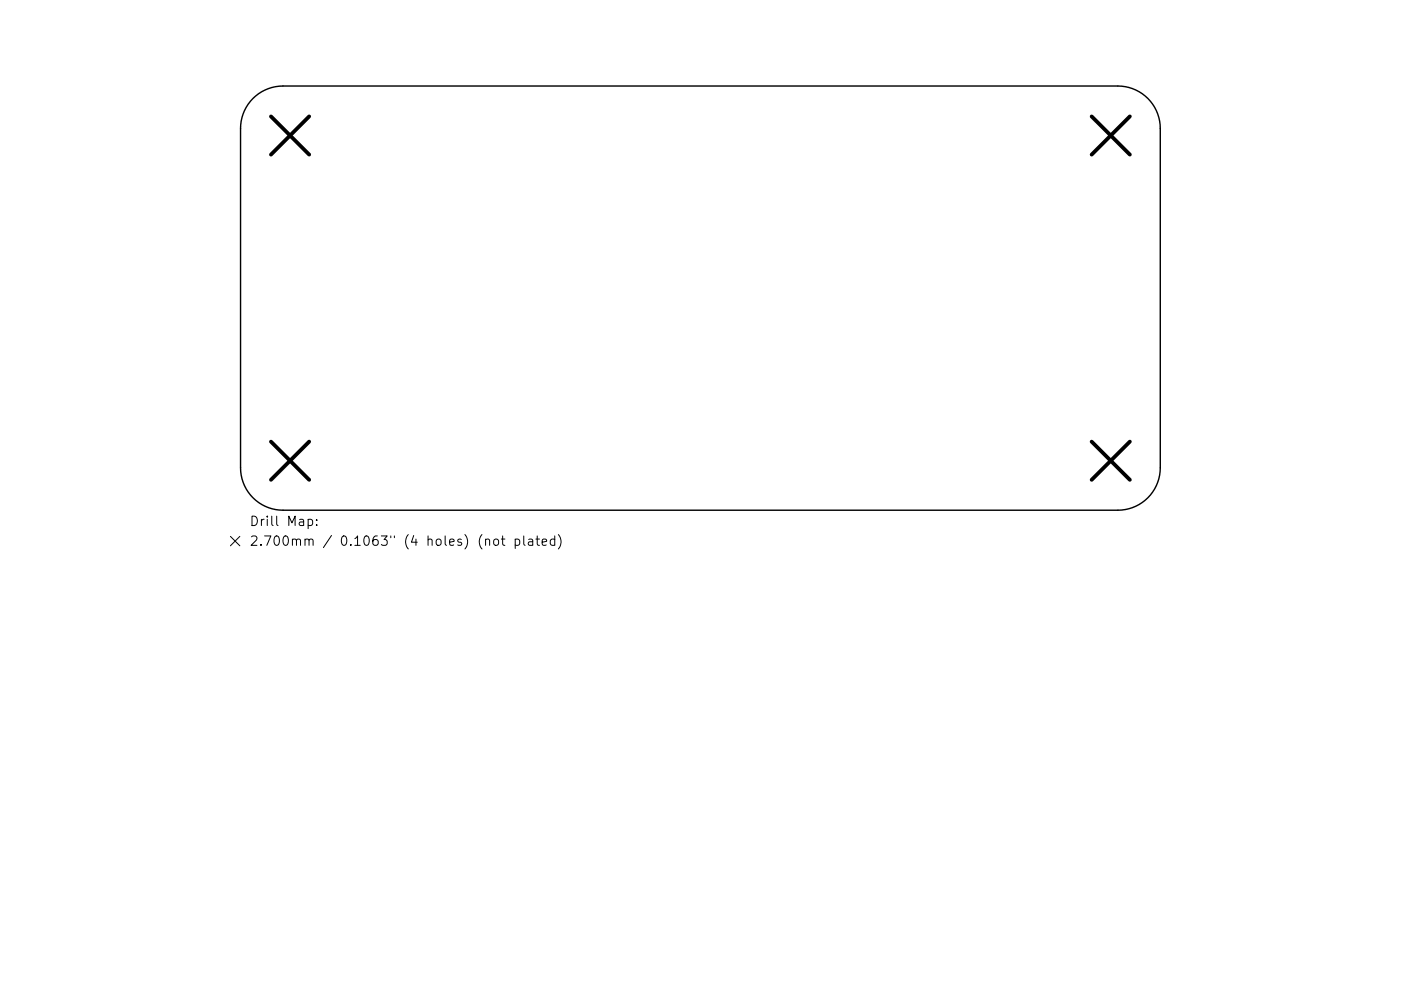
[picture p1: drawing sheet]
<svg xmlns="http://www.w3.org/2000/svg" width="297mm" height="210mm" viewBox="0 0 297 210" stroke-linecap="round" stroke-linejoin="round" font-family="sans-serif">
<defs><g id="words">
<g font-size="2.8">
<text x="52.9" y="111.6">Drill Map:</text>
<text x="52.9" y="115.8">2.700mm / 0.1063&quot; (4 holes) (not plated)</text>
</g>
</g></defs>
<path d="M53.6 20.9a9 9 0 0 1 6.4-2.6h177a9 9 0 0 1 9 9v72a9 9 0 0 1-9 9h-177a9 9 0 0 1-9-9v-72a9 9 0 0 1 2.6-6.4z" fill="none" stroke="#000" stroke-width=".3"/>
<path d="M57.5 24.7l8.1 8.1M65.6 24.7l-8.1 8.1M231.5 24.7l8.1 8.1M239.6 24.7l-8.1 8.1M57.5 93.7l8.1 8.1M65.6 93.7l-8.1 8.1M231.5 93.7l8.1 8.1M239.6 93.7l-8.1 8.1" fill="none" stroke="#000" stroke-width=".81"/>
<g fill="none" stroke="#000" stroke-width=".21">
<path d="M48.9 113.8l2 2M50.9 113.8l-2 2M65.3 110.3l.6-.1 .4 .4v.5l-.2 .3h-.8M67.1 111.3v.2M67.1 110.3v.2M103 114.6a.5 .5 0 0 1 .8 .1v1M104.9 114.5a.54 .54 0 0 1 .8 .3v.5a.54 .54 0 0 1-.5 .4 .54 .54 0 0 1-.5-.4v-.5zM106.3 114.4h.7M106.6 113.7v1.7l.1 .2 .3 .1M109.2 114.5l.6-.1 .4 .4v.5l-.2 .3h-.8M109.2 114.4v2M111 113.7v1.7l.3 .3"/>
<path d="M112.1 114.5h.8l.1 1.2M113 114.8l-.7 .1a.39 .39 0 0 0-.3 .4 .39 .39 0 0 0 .3 .4l.7-.1M113.6 114.4h.8M113.9 113.7v1.7l.1 .2 .4 .1M115 115l.9-.2-.1-.3-.6-.1-.2 .3v.9h.8M117.6 114.5l-.6-.1-.3 .4v.5l.2 .3h.7M117.6 113.7v2M118.4 113.4a2.29 2.29 0 0 1 0 3.1"/>
</g>
<use href="#words"/>
</svg>
